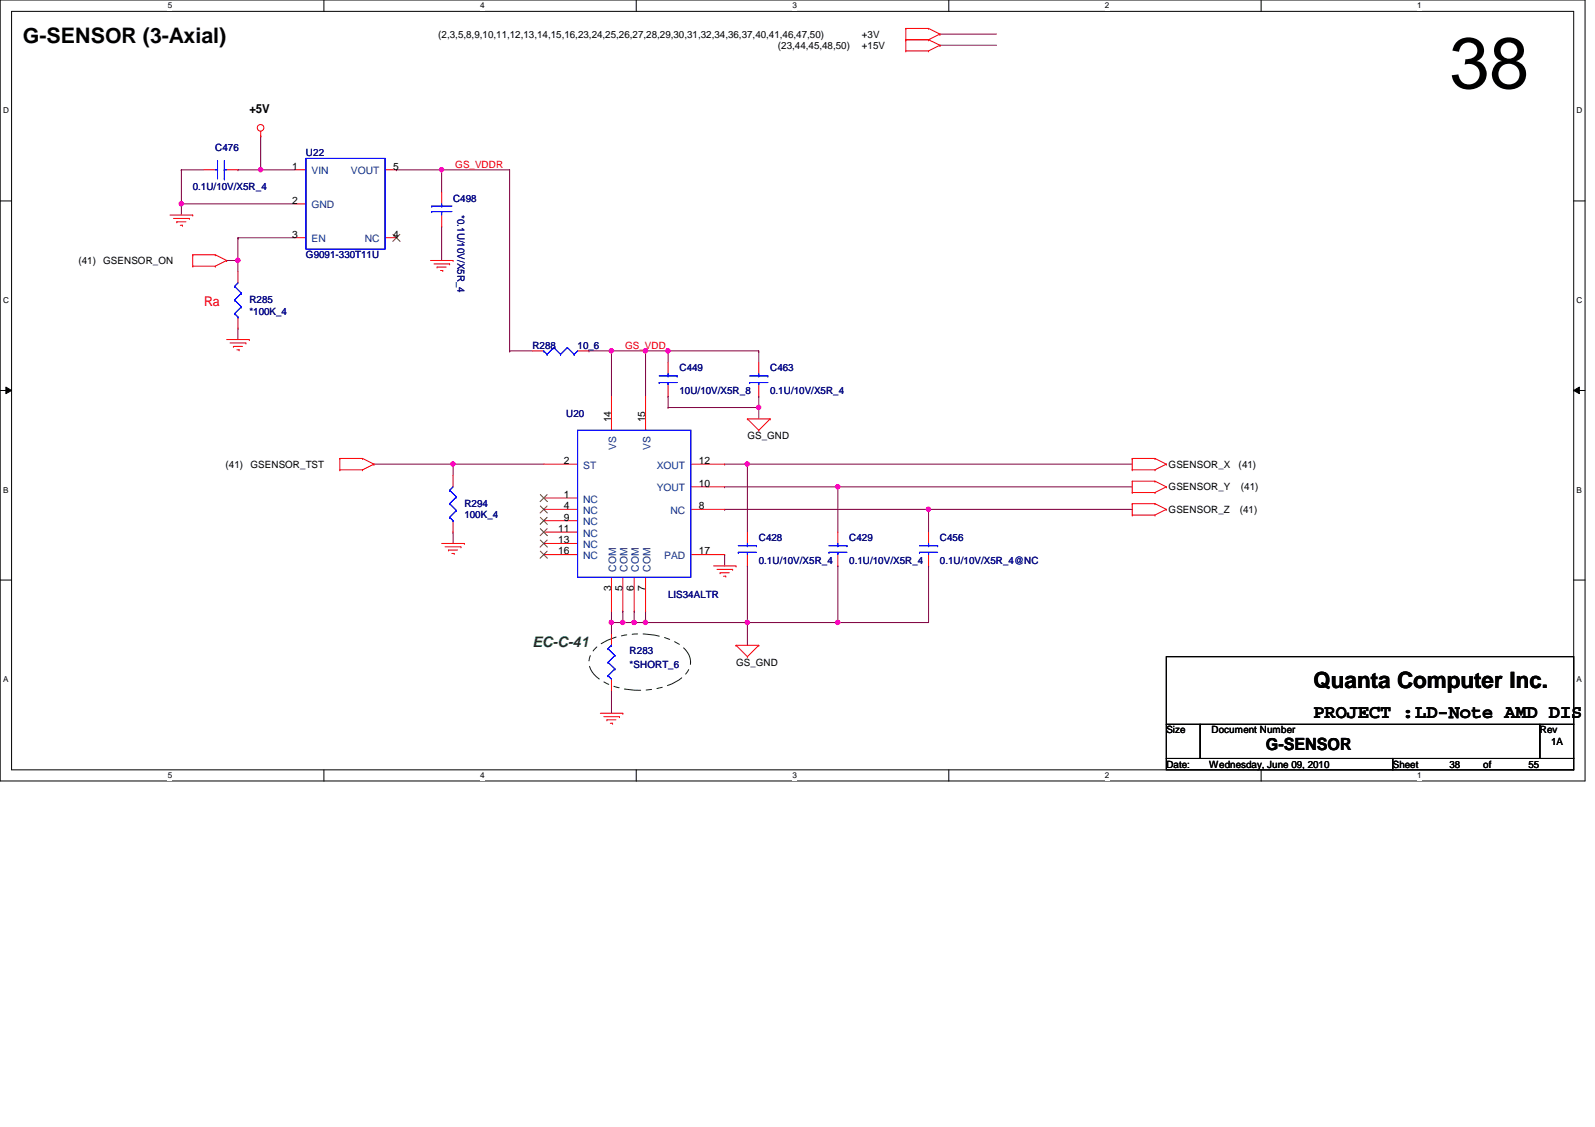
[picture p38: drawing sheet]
<svg xmlns="http://www.w3.org/2000/svg" width="297mm" height="210mm" viewBox="0 0 297 210" stroke-linecap="round" stroke-linejoin="round" font-family="sans-serif">
<defs><g id="words">
<text font-size="13.5" x="269.9" y="16.4">38</text>
<text font-size="4.2" x="244.6" y="128.2">Quanta Computer Inc.</text>
<text font-size="4" x="4.3" y="7.9">G-SENSOR (3-Axial)</text>
<text font-size="3.6" x="244.6" y="133.6">PROJECT :LD-Note AMD DIS</text>
<text font-size="3.1" x="235.8" y="139.7">G-SENSOR</text>
<text font-size="2.7" fill="#008000" x="99.1" y="120.6">EC-C-41</text>
<text font-size="2.5" fill="#f00" x="38" y="57.1">Ra</text>
<text font-size="2.3" x="46.4" y="21.1">+5V</text>
<g font-size="1.9">
<text x="81.6" y="7">(2,3,5,8,9,10,11,12,13,14,15,16,23,24,25,26,27,28,29,30,31,32,34,36,37,40,41,46,47,50)</text>
<text x="144.9" y="9.1">(23,44,45,48,50)</text>
<text x="160.5" y="7">+3V</text>
<text x="160.5" y="9.1">+15V</text>
<text x="54.4" y="31.6">1</text>
<text x="73.2" y="31.6">5</text>
<text x="54.4" y="37.9">2</text>
<text x="54.4" y="44.2">3</text>
<text x="73.2" y="44.2">4</text>
<text x="14.6" y="49.1">(41)</text>
<text x="19.2" y="49.1">GSENSOR_ON</text>
<text x="113.8" y="78.7" transform="rotate(-90 113.8 78.7)">14</text>
<text x="120.2" y="78.7" transform="rotate(-90 120.2 78.7)">15</text>
<text x="139.2" y="81.8">GS_GND</text>
<text x="42" y="87.1">(41)</text>
<text x="46.6" y="87.1">GSENSOR_TST</text>
<text x="105" y="86.4">2</text>
<text x="130.1" y="86.4">12</text>
<text x="217.6" y="87.1">GSENSOR_X</text>
<text x="230.7" y="87.1">(41)</text>
<text x="105" y="92.7">1</text>
<text x="105" y="94.8">4</text>
<text x="130.1" y="94.8">8</text>
<text x="130.1" y="90.6">10</text>
<text x="217.6" y="91.3">GSENSOR_Y</text>
<text x="217.6" y="95.5">GSENSOR_Z</text>
<text x="230.9" y="95.5">(41)</text>
<text x="231.1" y="91.3">(41)</text>
<text x="104" y="99.1">11</text>
<text x="104" y="101.2">13</text>
<text x="105" y="96.9">9</text>
<text x="104" y="103.3">16</text>
<text x="130.1" y="103.3">17</text>
<text x="113.8" y="110.1" transform="rotate(-90 113.8 110.1)">3</text>
<text x="115.9" y="110.1" transform="rotate(-90 115.9 110.1)">5</text>
<text x="118.1" y="110.1" transform="rotate(-90 118.1 110.1)">6</text>
<text x="120.2" y="110.1" transform="rotate(-90 120.2 110.1)">7</text>
<text x="137.1" y="124">GS_GND</text>
<text x="217.2" y="136.6">Size</text>
<text x="225.6" y="136.6">Document Number</text>
<text x="286.8" y="136.6">Rev</text>
<text x="217.2" y="143">Date:</text>
<text x="225.2" y="143">Wednesday, June 09, 2010</text>
<text x="259.4" y="143">Sheet</text>
<text x="269.9" y="143">38</text>
<text x="276.2" y="143">of</text>
<text x="284.6" y="143">55</text>
<text x="288.9" y="138.7">1A</text>
</g>
<g font-size="1.9" fill="#000080">
<text x="40.1" y="28.1">C476</text>
<text x="57" y="29.1">U22</text>
<text x="35.9" y="35.4">0.1U/10V/X5R_4</text>
<text x="84.4" y="37.5">C498</text>
<text x="85.2" y="40" transform="rotate(90 85.2 40)">*0.1U/10V/X5R_4</text>
<text x="57" y="48.1">G9091-330T11U</text>
<text x="46.4" y="56.5">R285</text>
<text x="46.4" y="58.6">*100K_4</text>
<text x="99.1" y="64.9">R288</text>
<text x="107.6" y="64.9">10_6</text>
<text x="126.5" y="69.2">C449</text>
<text x="143.4" y="69.2">C463</text>
<text x="105.4" y="77.6">U20</text>
<text x="126.5" y="73.4">10U/10V/X5R_8</text>
<text x="143.4" y="73.4">0.1U/10V/X5R_4</text>
<text x="86.5" y="94.4">R294</text>
<text x="86.5" y="96.6">100K_4</text>
<text x="141.3" y="100.8">C428</text>
<text x="158.2" y="100.8">C429</text>
<text x="175" y="100.8">C456</text>
<text x="141.3" y="105">0.1U/10V/X5R_4</text>
<text x="158.2" y="105">0.1U/10V/X5R_4</text>
<text x="175" y="105">0.1U/10V/X5R_4@NC</text>
<text x="124.4" y="111.3">LIS34ALTR</text>
<text x="117.3" y="121.9">R283</text>
<text x="117.3" y="124.4">*SHORT_6</text>
</g>
<g font-size="1.9" fill="#004080">
<text x="58" y="32.5">VIN</text>
<text x="65.4" y="32.5">VOUT</text>
<text x="58" y="38.8">GND</text>
<text x="58" y="45.1">EN</text>
<text x="67.9" y="45.1">NC</text>
<text x="114.8" y="83.7" transform="rotate(-90 114.8 83.7)">VS</text>
<text x="121.1" y="83.7" transform="rotate(-90 121.1 83.7)">VS</text>
<text x="108.6" y="87.3">ST</text>
<text x="122.3" y="87.3">XOUT</text>
<text x="108.6" y="93.6">NC</text>
<text x="108.6" y="95.7">NC</text>
<text x="122.3" y="91.5">YOUT</text>
<text x="124.9" y="95.7">NC</text>
<text x="108.6" y="97.8">NC</text>
<text x="108.6" y="99.9">NC</text>
<text x="108.6" y="102.1">NC</text>
<text x="108.6" y="104.1">NC</text>
<text x="114.8" y="106.5" transform="rotate(-90 114.8 106.5)">COM</text>
<text x="116.9" y="106.5" transform="rotate(-90 116.9 106.5)">COM</text>
<text x="119" y="106.5" transform="rotate(-90 119 106.5)">COM</text>
<text x="121.1" y="106.5" transform="rotate(-90 121.1 106.5)">COM</text>
<text x="123.7" y="104.1">PAD</text>
</g>
<g font-size="1.9" fill="#f00">
<text x="84.8" y="31.2">GS_VDDR</text>
<text x="116.4" y="64.9">GS_VDD</text>
</g>
<g font-size="1.5">
<text x="31.2" y="1.6">5</text>
<text x="89.4" y="1.6">4</text>
<text x="147.6" y="1.6">3</text>
<text x="205.8" y="1.6">2</text>
<text x="263.9" y="1.6">1</text>
<text x=".6" y="21.1">D</text>
<text x="293.6" y="21.1">D</text>
<text x=".6" y="56.4">C</text>
<text x="293.6" y="56.4">C</text>
<text x=".6" y="91.7">B</text>
<text x="293.6" y="91.7">B</text>
<text x=".6" y="127">A</text>
<text x="293.6" y="127">A</text>
<text x="31.2" y="144.9">5</text>
<text x="89.4" y="144.9">4</text>
<text x="147.6" y="144.9">3</text>
<text x="205.8" y="144.9">2</text>
<text x="263.9" y="144.9">1</text>
</g>
</g></defs>
<path d="M0 0h295.2v145.5h-295.2zM2.2 2.1h290.9v141.3h-290.9z" fill="none" stroke="#000" stroke-width=".19"/>
<g fill="#fff">
<path d="M31.2 .2h.8v1.7h-.8z"/>
<path d="M31.2 143.6h.8v1.7h-.8z"/>
</g>
<path d="M60.3 0v2.1M60.3 143.4v2.1" fill="none" stroke="#000" stroke-width=".19"/>
<g fill="#fff">
<path d="M89.4 .2h.8v1.7h-.8z"/>
<path d="M89.4 143.6h.8v1.7h-.8z"/>
</g>
<path d="M118.5 0v2.1M118.5 143.4v2.1" fill="none" stroke="#000" stroke-width=".19"/>
<g fill="#fff">
<path d="M147.6 .2h.8v1.7h-.8z"/>
<path d="M147.6 143.6h.8v1.7h-.8z"/>
</g>
<path d="M176.7 0v2.1M176.7 143.4v2.1" fill="none" stroke="#000" stroke-width=".19"/>
<g fill="#fff">
<path d="M205.8 .2h.8v1.7h-.8z"/>
<path d="M205.8 143.6h.8v1.7h-.8z"/>
</g>
<path d="M234.9 0v2.1M234.9 143.4v2.1" fill="none" stroke="#000" stroke-width=".19"/>
<g fill="#fff">
<path d="M263.9 .2h.8v1.7h-.8z"/>
<path d="M263.9 143.6h.8v1.7h-.8z"/>
<path d="M.6 19.8h1v1.7h-1z"/>
<path d="M293.6 19.8h1.1v1.7h-1.1z"/>
<path d="M.6 55.1h1v1.7h-1z"/>
<path d="M293.6 55.1h1.1v1.7h-1.1z"/>
</g>
<path d="M0 37.4h2.2M293.1 37.4h2.1" fill="none" stroke="#000" stroke-width=".19"/>
<g fill="#fff">
<path d="M.6 90.4h1v1.7h-1z"/>
<path d="M293.6 90.4h1v1.7h-1z"/>
</g>
<path d="M0 72.7h2.2M1.1 72.1l1.1 .6-1.1 .6zM293.1 72.7l1-.6v1.2zM293.1 72.7h2.1" fill="none" stroke="#000" stroke-width=".19"/>
<path d="M1.1 72.1l1.1 .6-1.1 .6zM293.1 72.7l1-.6v1.2z" fill="#000"/>
<g fill="#fff">
<path d="M.6 125.7h1v1.7h-1z"/>
<path d="M293.6 125.7h1v1.7h-1z"/>
</g>
<path d="M0 108h2.2M293.1 108h2.1" fill="none" stroke="#000" stroke-width=".19"/>
<path d="M139.2 86.4h.1M139.2 86.4v12.7M156 105.4h.1M156 105.4v10.6" fill="none" stroke="#800040" stroke-width=".19"/>
<circle cx="139.2" cy="86.4" r=".4" fill="#f0f"/>
<circle cx="139.2" cy="86.4" r=".4" fill="none" stroke="#f0f" stroke-width=".19"/>
<path d="M156 116h.1M156 116h16.9" fill="none" stroke="#800040" stroke-width=".19"/>
<circle cx="156" cy="115.9" r=".4" fill="#f0f"/>
<circle cx="156" cy="115.9" r=".4" fill="none" stroke="#f0f" stroke-width=".19"/>
<path d="M113.9 65.4h.1M113.9 65.4v8.4M84.4 86.4h.1M84.4 86.4v2.2" fill="none" stroke="#800040" stroke-width=".19"/>
<circle cx="113.8" cy="65.3" r=".4" fill="#f0f"/>
<circle cx="113.8" cy="65.3" r=".4" fill="none" stroke="#f0f" stroke-width=".19"/>
<path d="M156 90.7h.1M156 90.7v8.4" fill="none" stroke="#800040" stroke-width=".19"/>
<circle cx="156" cy="90.7" r=".4" fill="#f0f"/>
<circle cx="156" cy="90.7" r=".4" fill="none" stroke="#f0f" stroke-width=".19"/>
<path d="M120.2 113.8h.1M120.2 113.8v2.2" fill="none" stroke="#800040" stroke-width=".19"/>
<circle cx="120.2" cy="115.9" r=".4" fill="#f0f"/>
<circle cx="120.2" cy="115.9" r=".4" fill="none" stroke="#f0f" stroke-width=".19"/>
<path d="M84.4 86.4h.1M84.4 86.4h16.9M116 113.8h.1M116 113.8v2.2" fill="none" stroke="#800040" stroke-width=".19"/>
<circle cx="84.3" cy="86.4" r=".4" fill="#f0f"/>
<circle cx="84.3" cy="86.4" r=".4" fill="none" stroke="#f0f" stroke-width=".19"/>
<path d="M120.2 65.4h.1M120.2 65.4v8.4M124.4 73.8h.1M124.4 73.8v2.1M118.1 113.8h.1M118.1 113.8v2.2M139.2 116h.1M139.2 116v4.2M113.9 128.6h.1M113.9 128.6v4.2" fill="none" stroke="#800040" stroke-width=".19"/>
<circle cx="120.2" cy="65.3" r=".4" fill="#f0f"/>
<circle cx="120.2" cy="65.3" r=".4" fill="none" stroke="#f0f" stroke-width=".19"/>
<path d="M113.9 113.8h.1M113.9 116h.1M113.9 113.8v2.2M113.9 116h2.1" fill="none" stroke="#800040" stroke-width=".19"/>
<circle cx="113.8" cy="115.9" r=".4" fill="#f0f"/>
<circle cx="113.8" cy="115.9" r=".4" fill="none" stroke="#f0f" stroke-width=".19"/>
<path d="M124.4 65.4h.1M124.4 65.4h16.9M113.9 116h.1M113.9 116v2.1M139.2 105.4h.1M139.2 105.4v10.6" fill="none" stroke="#800040" stroke-width=".19"/>
<circle cx="124.4" cy="65.3" r=".4" fill="#f0f"/>
<circle cx="124.4" cy="65.3" r=".4" fill="none" stroke="#f0f" stroke-width=".19"/>
<path d="M116 116h.1M116 116h2.1" fill="none" stroke="#800040" stroke-width=".19"/>
<circle cx="116" cy="115.9" r=".4" fill="#f0f"/>
<circle cx="116" cy="115.9" r=".4" fill="none" stroke="#f0f" stroke-width=".19"/>
<g fill="none" stroke="#800040" stroke-width=".19">
<path d="M113.9 65.4h.1M113.9 65.4h6.3M141.3 75.9h.1M141.3 75.9v2.1M69.6 86.4h.1M69.6 86.4h14.8M172.9 94.9h.1M172.9 94.9v4.2M118.1 116h.1M118.1 116h2.1M135 103.3h.1M135 103.3v2.1"/>
<path d="M172.9 105.4h.1M172.9 105.4v10.6"/>
</g>
<circle cx="118.1" cy="115.9" r=".4" fill="#f0f"/>
<circle cx="118.1" cy="115.9" r=".4" fill="none" stroke="#f0f" stroke-width=".19"/>
<path d="M124.4 75.9h.1M124.4 75.9h16.9" fill="none" stroke="#800040" stroke-width=".19"/>
<circle cx="141.3" cy="75.9" r=".4" fill="#f0f"/>
<circle cx="141.3" cy="75.9" r=".4" fill="none" stroke="#f0f" stroke-width=".19"/>
<path d="M120.2 65.4h.1M120.2 65.4h4.2M124.4 65.4h.1M124.4 65.4v2.1M141.3 73.8h.1M141.3 65.4h.1M141.3 65.4v2.1M141.3 73.8v2.1M84.4 99.1h.1M84.4 99.1v2.1M139.2 116h.1M139.2 116h16.8" fill="none" stroke="#800040" stroke-width=".19"/>
<circle cx="139.2" cy="115.9" r=".4" fill="#f0f"/>
<circle cx="139.2" cy="115.9" r=".4" fill="none" stroke="#f0f" stroke-width=".19"/>
<g fill="none" stroke="#800040" stroke-width=".19">
<path d="M175 6.3h.1M175 8.4h.1M175 6.3h10.6M175 8.4h10.6M94.9 65.4h.1M94.9 65.4h4.2M109.7 65.4h.1M109.7 65.4h4.2M135 90.7h.1M135 86.4h.1M135 94.9h.1M135 90.7h75.9"/>
<path d="M135 86.4h75.9M135 94.9h37.9M139.2 86.4h.1M156 90.7h.1M120.2 116h.1M120.2 116h19"/>
</g>
<circle cx="172.9" cy="94.8" r=".4" fill="#f0f"/>
<circle cx="172.9" cy="94.8" r=".4" fill="none" stroke="#f0f" stroke-width=".19"/>
<path d="M73.8 31.6h.1M73.8 31.6h8.5M82.3 31.6h.1M82.3 31.6v4.3M44.3 44.3h.1M44.3 48.5h.1M44.3 44.3v6.3M44.3 61.1h.1M44.3 61.1v2.1" fill="none" stroke="#800040" stroke-width=".19"/>
<circle cx="44.3" cy="48.5" r=".4" fill="#f0f"/>
<circle cx="44.3" cy="48.5" r=".4" fill="none" stroke="#f0f" stroke-width=".19"/>
<path d="M33.8 31.6h.1M33.8 31.6h4.2M82.3 31.6h.1M82.3 31.6h12.6M42.2 48.5h.1M42.2 48.5h2.1M82.3 42.2h.1M82.3 42.2v6.3" fill="none" stroke="#800040" stroke-width=".19"/>
<circle cx="82.2" cy="31.6" r=".4" fill="#f0f"/>
<circle cx="82.2" cy="31.6" r=".4" fill="none" stroke="#f0f" stroke-width=".19"/>
<path d="M33.8 31.6h.1M33.8 38h.1M33.8 31.6v6.4M33.8 38h21.1" fill="none" stroke="#800040" stroke-width=".19"/>
<circle cx="33.8" cy="37.9" r=".4" fill="#f0f"/>
<circle cx="33.8" cy="37.9" r=".4" fill="none" stroke="#f0f" stroke-width=".19"/>
<path d="M33.8 38h.1M33.8 38v2M44.3 31.6h.1M44.3 31.6h10.6M48.6 25.3h.1M48.6 31.6h.1M48.6 25.3v6.3" fill="none" stroke="#800040" stroke-width=".19"/>
<circle cx="48.5" cy="31.6" r=".4" fill="#f0f"/>
<circle cx="48.5" cy="31.6" r=".4" fill="none" stroke="#f0f" stroke-width=".19"/>
<path d="M94.9 31.6v33.8M44.3 44.3h.1M44.3 44.3h10.6M94.9 65.4h.1M172.9 94.9h38M210.9 94.9h.1" fill="none" stroke="#800040" stroke-width=".19"/>
<g fill="none" stroke="#f00" stroke-width=".19">
<path d="M168.7 7.4h.1M168.7 5.3h.1M168.7 9.5h.1M168.7 5.3h4.2M168.7 7.4h4.2M168.7 5.3v4.2M168.7 9.5h4.2M172.9 5.3h.1M172.9 7.4h.1M172.9 9.5h.1M172.9 5.3l2.1 1M172.9 7.4l2.1 1"/>
<path d="M175 6.3h.1M175 8.4h.1M175 6.3l-2.1 1.1M175 8.4l-2.1 1.1M38 31.6h2.1M42.2 31.6h2.1M48.6 25.3h.1M48.6 24.5v.8M54.9 31.6h2.1M54.9 38h2.1M71.7 31.6h2.1M82.3 35.9v2.1"/>
<path d="M31.7 40h4.2M32.3 40.7h3M32.9 41.3h.1M32.9 41.3h1.7M33.6 42h.4M34 42h.1M35.3 40.7h.1M35.9 49.6h.1M35.9 47.5h.1M35.9 40h.1M35.9 47.5h4.2M35.9 49.6h4.2"/>
<path d="M35.9 47.5v2.1M40.1 47.5h.1M40.1 49.6h.1M40.1 47.5l2.1 1M42.2 48.5h.1M42.2 48.5l-2.1 1.1M44.3 50.6v2.1M44.3 59.1v2M54.9 44.3h2.1M71.7 44.3h2.1M80.2 48.5h4.2M80.8 49.1h2.9"/>
<path d="M81.4 49.7h.1M81.4 49.7h1.7M82 50.4h.5M82.3 40v2.2M82.5 50.4h.1M83.7 49.1h.1M84.4 48.5h.1M42.2 63.2h4.2M42.8 63.9h3M43.5 64.5h.1M43.5 64.5h1.7M44.1 65.2h.4"/>
<path d="M44.5 65.2h.1M45.8 63.9h.1M46.4 63.2h.1M99.1 65.4h2.2M107.6 65.4h2.1M113.9 73.8v6.3M120.2 73.8v6.3M124.4 67.5v2.1M124.4 71.7v2.1M139.2 78h.1M139.2 78h4.2M139.2 78l2.1 2.1"/>
<path d="M141.3 67.5v2.1M141.3 71.7v2.1M143.4 78h.1M143.4 78l-2.1 2.1M63.3 87.5h.1M63.3 85.4h.1M63.3 85.4h4.2M63.3 87.5h4.2M63.3 85.4v2.1M67.5 85.4h.1M67.5 87.5h.1M67.5 85.4l2.1 1"/>
<path d="M69.6 86.4h.1M69.6 86.4l-2.1 1.1M84.4 88.6v2.1M84.4 97v2.1M101.3 92.8h6.3M101.3 86.4h6.3M101.3 94.9h6.3M101.3 97h6.3M101.3 99.1h6.3M128.6 86.4h6.4M128.6 94.9h6.4M128.6 90.7h6.4"/>
<path d="M139.2 99.1v2.1M141.3 80.1h.1M156 99.1v2.1M172.9 99.1v2.1M210.9 89.6h.1M210.9 91.7h.1M210.9 85.4h.1M210.9 87.5h.1M210.9 93.8h.1M210.9 95.9h.1M210.9 85.4h4.2M210.9 87.5h4.2"/>
<path d="M210.9 89.6h4.2M210.9 85.4v2.1M210.9 89.6v2.1M210.9 93.8v2.1M210.9 91.7h4.2M210.9 93.8h4.2M210.9 95.9h4.2M215.1 89.6h.1M215.1 91.7h.1M215.1 85.4h.1M215.1 87.5h.1M215.1 93.8h.1"/>
<path d="M215.1 95.9h.1M215.1 89.6l2.1 1.1M215.1 85.4l2.1 1M215.1 93.8l2.1 1.1M217.2 90.7h.1M217.2 86.4h.1M217.2 94.9h.1M217.2 90.7l-2.1 1M217.2 86.4l-2.1 1.1M217.2 94.9l-2.1 1M82.3 101.2h4.2M82.9 101.9h2.9"/>
<path d="M83.5 102.4h.1M83.5 102.4h1.7M84.2 103.1h.4M84.6 103.1h.1M85.8 101.9h.1M86.5 101.2h.1M101.3 101.2h6.3M101.3 103.3h6.3M113.9 107.5v6.3M113.9 118.1v2.1M116 107.5v6.3M118.1 107.5v6.3"/>
<path d="M120.2 107.5v6.3M128.6 103.3h6.4M132.9 105.4h4.2M133.5 106h2.9M134.1 106.7h.1M134.1 106.7h1.7M134.7 107.3h.5M135.2 107.3h.1M136.4 106h.1M137.1 105.4h.1M139.2 103.3v2.1M156 103.3v2.1"/>
<path d="M172.9 103.3v2.1M111.8 132.8h4.2M112.4 133.5h3M113 134.1h.1M113 134.1h1.7M113.7 134.7h.4M113.9 126.5v2.1M114.1 134.7h.1M115.4 133.5h.1M116 132.8h.1M137.1 120.2h.1M137.1 120.2h4.2"/>
<path d="M137.1 120.2l2.1 2.1M139.2 122.3h.1M141.3 120.2h.1M141.3 120.2l-2.1 2.1"/>
<circle cx="48.5" cy="23.8" r=".62"/>
</g>
<path d="M217.2 122.3h75.9v12.6h-75.9zM217.2 134.9h6.3v6.4h-6.3zM223.5 134.9h63.3v6.4h-63.3zM286.8 134.9h6.3v6.4h-6.3zM217.2 141.3h42.2v2.1h-42.2zM259.4 141.3h33.7v2.1h-33.7z" fill="none" stroke="#000" stroke-width=".19"/>
<path d="M111.2 120.4a13.6 13.6 0 0 1 10.7-2.1 9.1 9.1 0 0 1 6.3 3.5 3.4 3.4 0 0 1-1.1 4.4 14.3 14.3 0 0 1-12 1.9 7.9 7.9 0 0 1-5-3.3 3.4 3.4 0 0 1 1.1-4.4z" fill="none" stroke="#004000" stroke-width=".19" stroke-dasharray="3 1 1 1 1 1"/>
<g fill="none" stroke="#00f" stroke-width=".19">
<path d="M40.1 31.6h.4M40.5 29.9h.1M40.5 31.6h.1M40.5 29.9v3.4M41.8 31.6h.1M41.8 33.3h.1M41.8 31.6h.4M41.8 29.9v3.4M57 29.5h14.7v16.9h-14.7zM80.4 39.4h.1M80.4 38.4h.1M80.4 39.4h3.8"/>
<path d="M80.4 38.4h3.8M82.3 38.4h.1M82.3 39.4h.1M82.3 38v.4M82.3 39.4v.6M43.7 53.3h.1M43.7 55.9h.1M43.7 58.4h.1M43.7 53.3l1.3 1.3M43.7 55.9l1.3 1.2M43.7 58.4l.6 .7M44.3 59.1h.1"/>
<path d="M44.3 52.7l-.6 .6M45 54.6h.1M45 57.1h.1M45 54.6l-1.3 1.3M45 57.1l-1.3 1.3M101.3 65.4h.1M101.3 65.4l.6 .6M101.9 66h.1M103.1 64.7h.1M103.1 64.7l1.3 1.3M103.1 64.7l-1.2 1.3M104.4 66h.1"/>
<path d="M105.7 64.7h.1M105.7 64.7l1.2 1.3M105.7 64.7l-1.3 1.3M106.9 66h.1M107.6 65.4l-.7 .6M122.8 71.2h.1M122.8 71.2h3.3M122.8 70h3.3M124.4 70h.1M124.4 71.2h.1M124.4 69.6v.4M124.4 71.2v.5"/>
<path d="M126.1 70h.1M139.6 71.2h.1M139.6 71.2h3.4M139.6 70h3.4M141.3 70h.1M141.3 71.2h.1M141.3 69.6v.4M141.3 71.2v.5M143 70h.1M83.7 91.3h.1M83.7 93.8h.1M83.7 96.4h.1"/>
<path d="M83.7 91.3l1.3 1.2M83.7 93.8l1.3 1.3M83.7 96.4l.7 .6M84.4 97h.1M84.4 90.7l-.7 .6M85 92.5h.1M85 95.1h.1M85 92.5l-1.3 1.3M85 95.1l-1.3 1.3M107.6 80.1h21v27.4h-21zM137.5 102.9h.1M137.5 102.9h3.4"/>
<path d="M137.5 101.6h3.4M139.2 101.6h.1M139.2 102.9h.1M139.2 101.2v.4M139.2 102.9v.4M140.9 101.6h.1M154.4 102.9h.1M154.4 102.9h3.3M154.4 101.6h3.3M156 101.6h.1M156 102.9h.1M156 101.2v.4"/>
<path d="M156 102.9v.4M157.7 101.6h.1M171.2 102.9h.1M171.2 102.9h3.4M171.2 101.6h3.4M172.9 101.6h.1M172.9 102.9h.1M172.9 101.2v.4M172.9 102.9v.4M174.6 101.6h.1M113.2 125.9h.1M113.2 123.4h.1"/>
<path d="M113.2 120.8h.1M113.2 125.9l.7 .6M113.2 123.4l1.3 1.2M113.2 120.8l1.3 1.3M113.9 120.2h.1M113.9 120.2l-.7 .6M114.5 124.6h.1M114.5 122.1h.1M114.5 124.6l-1.3 1.3M114.5 122.1l-1.3 1.3"/>
</g>
<g fill="none" stroke="#804000" stroke-width=".19">
<path d="M73.2 43.6l1.3 1.4M74.5 43.6l-1.4 1.4M100.6 92.1l1.3 1.3M100.6 94.2l1.3 1.3M100.6 96.4l1.3 1.3M100.6 98.5l1.3 1.3M101.9 92.1l-1.3 1.3M101.9 94.2l-1.3 1.3M101.9 96.4l-1.3 1.3M101.9 98.5l-1.3 1.3M100.6 100.6l1.3 1.3M100.6 102.7l1.3 1.3"/>
<path d="M101.9 100.6l-1.3 1.3M101.9 102.7l-1.3 1.3"/>
</g>
<circle cx="139.2" cy="86.4" r=".4" fill="#f0f"/>
<circle cx="139.2" cy="86.4" r=".4" fill="none" stroke="#f0f" stroke-width=".19"/>
<circle cx="156" cy="115.9" r=".4" fill="#f0f"/>
<circle cx="156" cy="115.9" r=".4" fill="none" stroke="#f0f" stroke-width=".19"/>
<circle cx="113.8" cy="65.3" r=".4" fill="#f0f"/>
<circle cx="113.8" cy="65.3" r=".4" fill="none" stroke="#f0f" stroke-width=".19"/>
<circle cx="156" cy="90.7" r=".4" fill="#f0f"/>
<circle cx="156" cy="90.7" r=".4" fill="none" stroke="#f0f" stroke-width=".19"/>
<circle cx="120.2" cy="115.9" r=".4" fill="#f0f"/>
<circle cx="120.2" cy="115.9" r=".4" fill="none" stroke="#f0f" stroke-width=".19"/>
<circle cx="84.3" cy="86.4" r=".4" fill="#f0f"/>
<circle cx="84.3" cy="86.4" r=".4" fill="none" stroke="#f0f" stroke-width=".19"/>
<circle cx="120.2" cy="65.3" r=".4" fill="#f0f"/>
<circle cx="120.2" cy="65.3" r=".4" fill="none" stroke="#f0f" stroke-width=".19"/>
<circle cx="113.8" cy="115.9" r=".4" fill="#f0f"/>
<circle cx="113.8" cy="115.9" r=".4" fill="none" stroke="#f0f" stroke-width=".19"/>
<circle cx="124.4" cy="65.3" r=".4" fill="#f0f"/>
<circle cx="124.4" cy="65.3" r=".4" fill="none" stroke="#f0f" stroke-width=".19"/>
<circle cx="116" cy="115.9" r=".4" fill="#f0f"/>
<circle cx="116" cy="115.9" r=".4" fill="none" stroke="#f0f" stroke-width=".19"/>
<circle cx="118.1" cy="115.9" r=".4" fill="#f0f"/>
<circle cx="118.1" cy="115.9" r=".4" fill="none" stroke="#f0f" stroke-width=".19"/>
<circle cx="141.3" cy="75.9" r=".4" fill="#f0f"/>
<circle cx="141.3" cy="75.9" r=".4" fill="none" stroke="#f0f" stroke-width=".19"/>
<circle cx="139.2" cy="115.9" r=".4" fill="#f0f"/>
<circle cx="139.2" cy="115.9" r=".4" fill="none" stroke="#f0f" stroke-width=".19"/>
<circle cx="172.9" cy="94.8" r=".4" fill="#f0f"/>
<circle cx="172.9" cy="94.8" r=".4" fill="none" stroke="#f0f" stroke-width=".19"/>
<circle cx="44.3" cy="48.5" r=".4" fill="#f0f"/>
<circle cx="44.3" cy="48.5" r=".4" fill="none" stroke="#f0f" stroke-width=".19"/>
<circle cx="82.2" cy="31.6" r=".4" fill="#f0f"/>
<circle cx="82.2" cy="31.6" r=".4" fill="none" stroke="#f0f" stroke-width=".19"/>
<circle cx="33.8" cy="37.9" r=".4" fill="#f0f"/>
<circle cx="33.8" cy="37.9" r=".4" fill="none" stroke="#f0f" stroke-width=".19"/>
<circle cx="48.5" cy="31.6" r=".4" fill="#f0f"/>
<circle cx="48.5" cy="31.6" r=".4" fill="none" stroke="#f0f" stroke-width=".19"/>
<use href="#words"/>
</svg>
